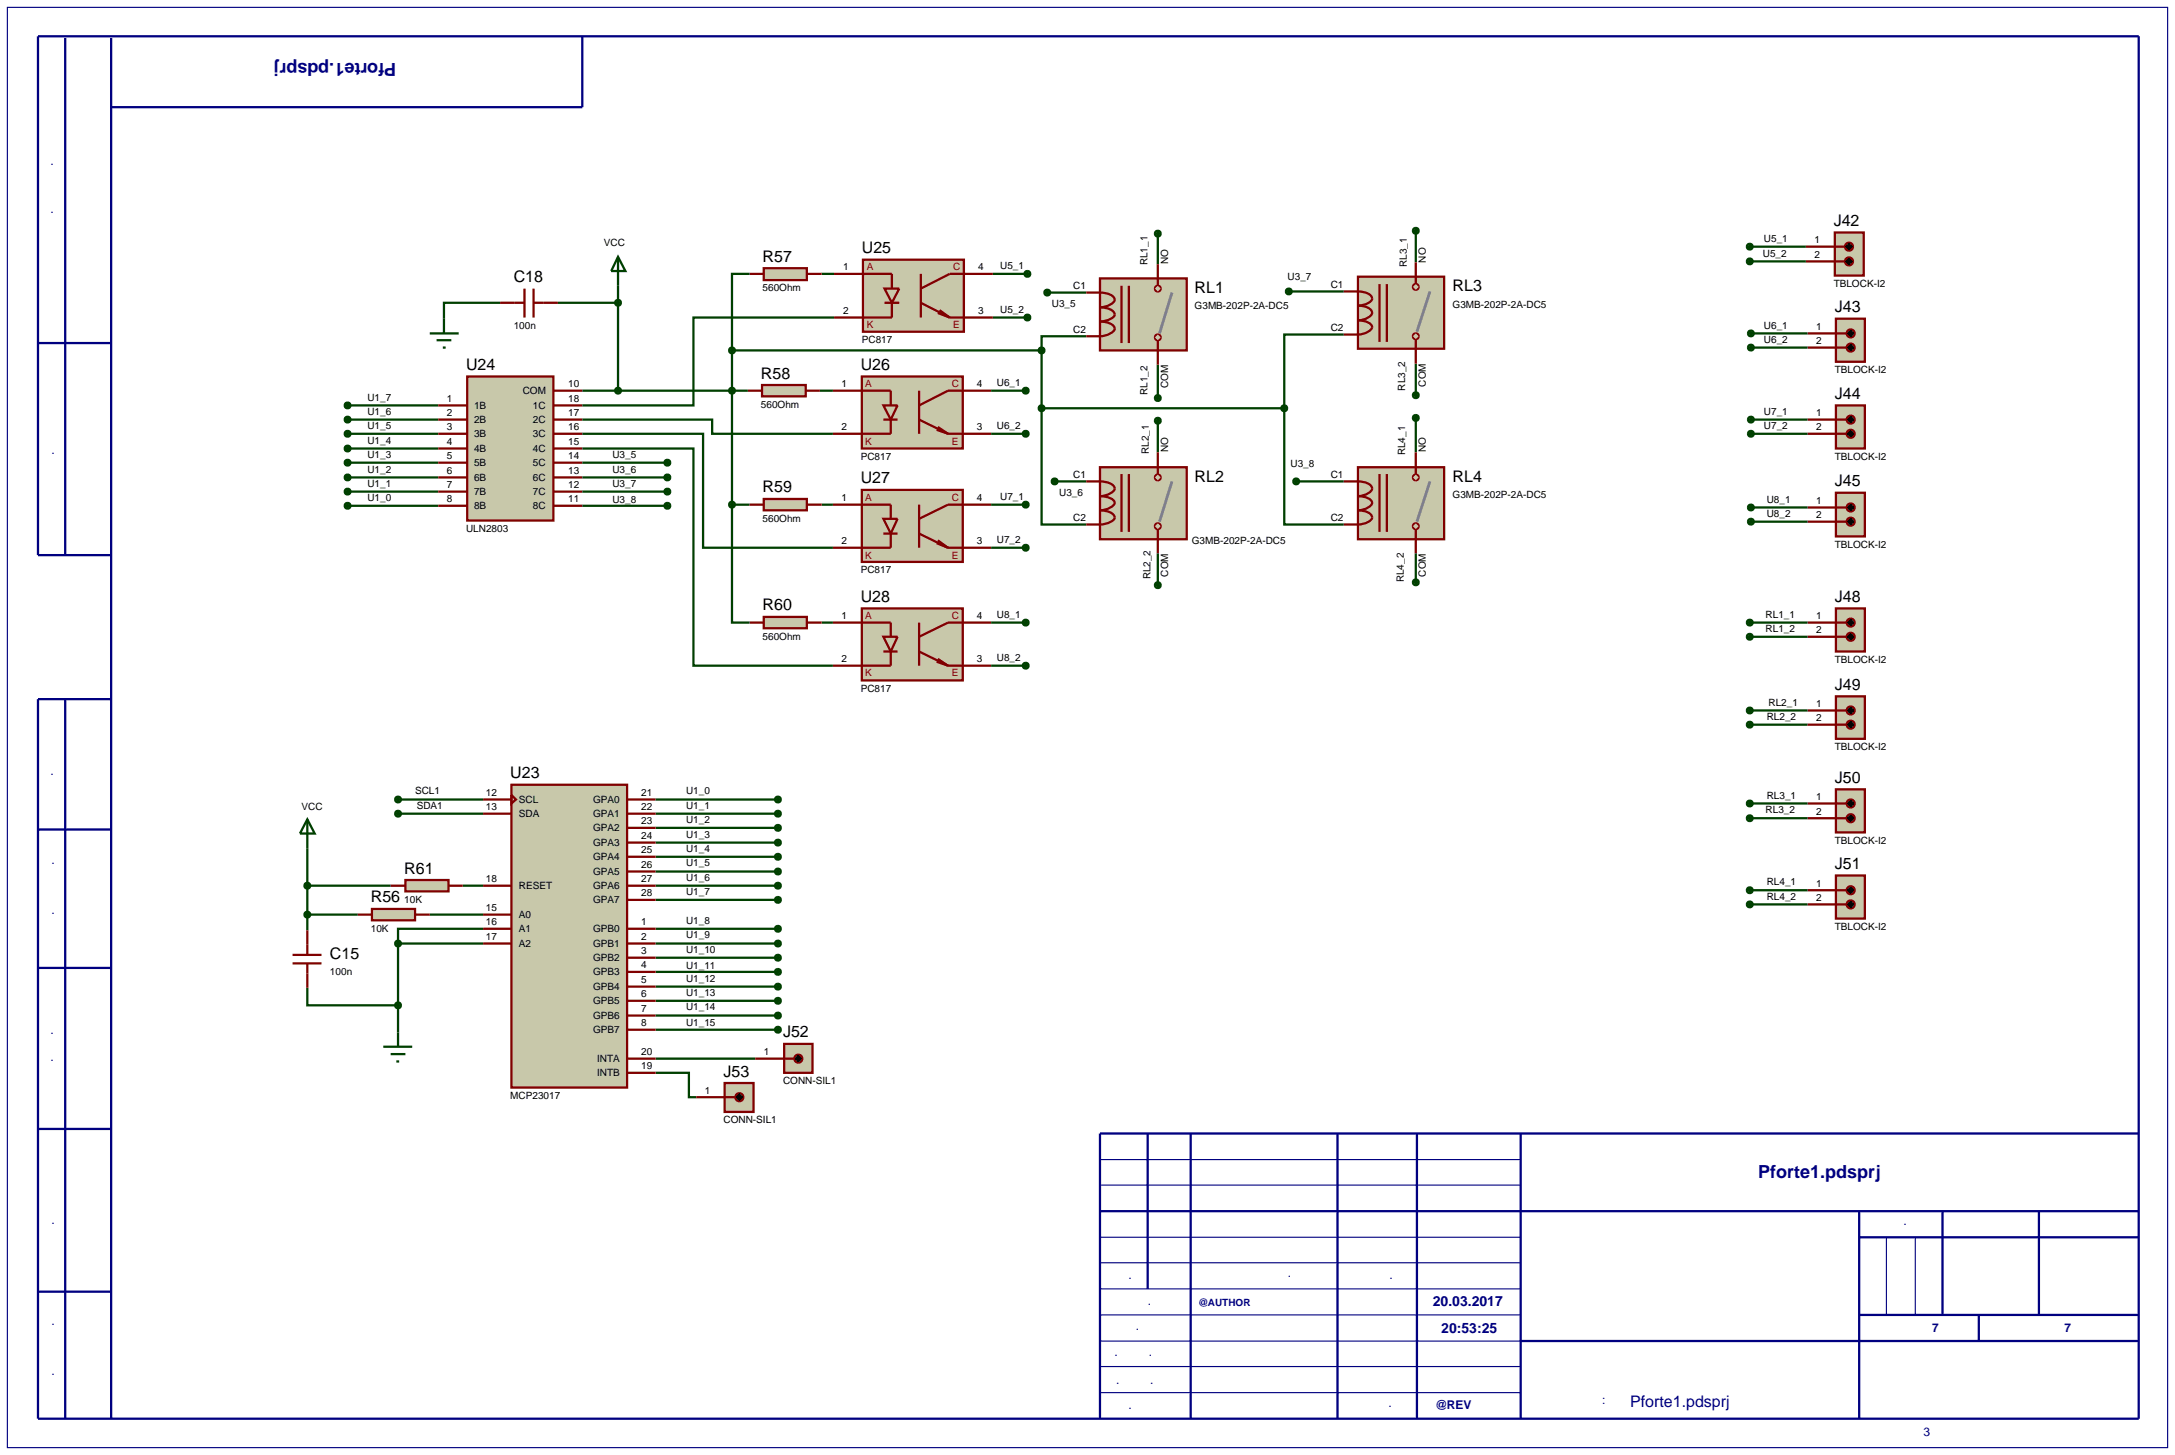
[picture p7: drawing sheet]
<svg xmlns="http://www.w3.org/2000/svg" width="384mm" height="257mm" viewBox="0 0 384 257" stroke-linecap="round" stroke-linejoin="round" font-family="sans-serif">
<defs><g id="words">
<g font-size="3.2" fill="#000080">
<text x="69.9" y="11.2" transform="rotate(-180 69.9 11.2)">Pforte1.pdsprj</text>
<text x="310.1" y="207.7">Pforte1.pdsprj</text>
</g>
<g font-size="2.8">
<text x="323.4" y="39.9">J42</text>
<text x="134.5" y="46.2">R57</text>
<text x="152" y="44.7">U25</text>
<text x="90.6" y="49.8">C18</text>
<text x="210.7" y="51.7">RL1</text>
<text x="256.2" y="51.4">RL3</text>
<text x="323.6" y="55.1">J43</text>
<text x="82.2" y="65.3">U24</text>
<text x="151.8" y="65.3">U26</text>
<text x="134.2" y="66.8">R58</text>
<text x="323.6" y="70.4">J44</text>
<text x="134.5" y="86.9">R59</text>
<text x="151.8" y="85.3">U27</text>
<text x="210.7" y="85">RL2</text>
<text x="256.2" y="85">RL4</text>
<text x="323.6" y="85.8">J45</text>
<text x="134.5" y="107.7">R60</text>
<text x="151.8" y="106.2">U28</text>
<text x="323.6" y="106.2">J48</text>
<text x="323.6" y="121.7">J49</text>
<text x="90" y="137.3">U23</text>
<text x="323.6" y="138.1">J50</text>
<text x="71.3" y="154.1">R61</text>
<text x="323.6" y="153.3">J51</text>
<text x="65.4" y="159.2">R56</text>
<text x="58.2" y="169.2">C15</text>
<text x="138.1" y="183">J52</text>
<text x="127.6" y="189.9">J53</text>
</g>
<text font-size="2.8" fill="#000080" x="287.5" y="248.1">Pforte1.pdsprj</text>
<g font-size="2.5" fill="#000080">
<text x="252.7" y="230.3">20.03.2017</text>
<text x="254.2" y="235">20:53:25</text>
</g>
<g font-size="2.1" fill="#000080">
<text x="9.3" y="42.7" transform="rotate(-90 9.3 42.7)">Перв. примен.</text>
<text x="9.5" y="86.3" transform="rotate(-90 9.5 86.3)">Справ. №</text>
<text x="9.3" y="141.9" transform="rotate(-90 9.3 141.9)">Подп. и дата</text>
<text x="9.5" y="165.2" transform="rotate(-90 9.5 165.2)">Инв. № дубл.</text>
<text x="9.3" y="192.2" transform="rotate(-90 9.3 192.2)">Взам. инв. №</text>
<text x="9.5" y="221.1" transform="rotate(-90 9.5 221.1)">Подп. и дата</text>
<text x="332.2" y="216.1">Лит.</text>
<text x="195.1" y="225.5">Изм.</text>
<text x="218.4" y="225.2">№ докум.</text>
<text x="240" y="225.5">Подп.</text>
<text x="195.3" y="230.1">Разраб.</text>
<text x="195.3" y="234.6">Пров.</text>
<text x="195.3" y="239.2">Т.контр.</text>
<text x="340.8" y="234.9">7</text>
<text x="364.1" y="234.9">7</text>
<text x="195.3" y="244">Н.контр.</text>
<text x="9.5" y="246.5" transform="rotate(-90 9.5 246.5)">Инв. № подл.</text>
<text x="195.6" y="248.4">Утв.</text>
<text x="239" y="248.1">Ревиз.</text>
<text x="253.1" y="248.4">@REV</text>
<text x="269" y="247.6">Файл проекта:</text>
<text x="329.7" y="253.2">Формат А3</text>
</g>
<g font-size="1.8">
<text x="106.5" y="43.4">VCC</text>
<text x="148.7" y="47.7">1</text>
<text x="172.5" y="47.7">4</text>
<text x="176.4" y="47.5">U5_1</text>
<text x="202.4" y="46.8" transform="rotate(-90 202.4 46.8)">RL1_1</text>
<text x="206" y="46.6" transform="rotate(-90 206 46.6)">NO</text>
<text x="248.1" y="47.1" transform="rotate(-90 248.1 47.1)">RL3_1</text>
<text x="251.5" y="46.3" transform="rotate(-90 251.5 46.3)">NO</text>
<text x="310.9" y="45.3">U5_2</text>
<text x="311.1" y="42.7">U5_1</text>
<text x="320" y="42.9">1</text>
<text x="320" y="45.5">2</text>
<text x="134.5" y="51.4">560Ohm</text>
<text x="189.3" y="51">C1</text>
<text x="227.1" y="49.3">U3_7</text>
<text x="234.7" y="50.8">C1</text>
<text x="323.4" y="50.6">TBLOCK-I2</text>
<text x="90.6" y="58">100n</text>
<text x="148.7" y="55.4">2</text>
<text x="172.5" y="55.4">3</text>
<text x="176.4" y="55.2">U5_2</text>
<text x="185.5" y="54.1">U3_5</text>
<text x="189.3" y="58.7">C2</text>
<text x="210.7" y="54.5">G3MB-202P-2A-DC5</text>
<text x="234.7" y="58.4">C2</text>
<text x="256.2" y="54.3">G3MB-202P-2A-DC5</text>
<text x="311.1" y="58">U6_1</text>
<text x="320.3" y="58.2">1</text>
<text x="152" y="60.5">PC817</text>
<text x="311.1" y="60.5">U6_2</text>
<text x="320.3" y="60.7">2</text>
<text x="323.6" y="65.8">TBLOCK-I2</text>
<text x="64.8" y="70.7">U1_7</text>
<text x="78.8" y="70.9">1</text>
<text x="92.2" y="69.5">COM</text>
<text x="100.2" y="70.9">18</text>
<text x="100.2" y="68.3">10</text>
<text x="134.2" y="71.9">560Ohm</text>
<text x="148.4" y="68.3">1</text>
<text x="172.3" y="68.3">4</text>
<text x="175.8" y="68.1">U6_1</text>
<text x="202.4" y="69.7" transform="rotate(-90 202.4 69.7)">RL1_2</text>
<text x="206" y="68.4" transform="rotate(-90 206 68.4)">COM</text>
<text x="247.8" y="68.9" transform="rotate(-90 247.8 68.9)">RL3_2</text>
<text x="251.5" y="68.2" transform="rotate(-90 251.5 68.2)">COM</text>
<text x="64.8" y="73.2">U1_6</text>
<text x="64.8" y="75.7">U1_5</text>
<text x="78.8" y="73.4">2</text>
<text x="78.8" y="75.9">3</text>
<text x="83.6" y="72.1">1B</text>
<text x="83.6" y="74.6">2B</text>
<text x="83.6" y="77.1">3B</text>
<text x="94" y="72.1">1C</text>
<text x="94" y="74.6">2C</text>
<text x="94" y="77.1">3C</text>
<text x="100.2" y="73.4">17</text>
<text x="100.2" y="75.9">16</text>
<text x="148.4" y="75.9">2</text>
<text x="172.3" y="75.9">3</text>
<text x="175.8" y="75.7">U6_2</text>
<text x="311.1" y="73.2">U7_1</text>
<text x="311.1" y="75.7">U7_2</text>
<text x="320.3" y="73.4">1</text>
<text x="320.3" y="75.9">2</text>
<text x="64.8" y="78.3">U1_4</text>
<text x="64.8" y="80.8">U1_3</text>
<text x="64.8" y="83.4">U1_2</text>
<text x="78.8" y="78.5">4</text>
<text x="78.8" y="81">5</text>
<text x="78.8" y="83.6">6</text>
<text x="83.6" y="79.7">4B</text>
<text x="83.6" y="82.2">5B</text>
<text x="94" y="79.7">4C</text>
<text x="94" y="82.2">5C</text>
<text x="100.2" y="78.5">15</text>
<text x="100.2" y="81">14</text>
<text x="100.2" y="83.6">13</text>
<text x="108" y="80.8">U3_5</text>
<text x="108" y="83.4">U3_6</text>
<text x="151.8" y="81.1">PC817</text>
<text x="202.6" y="80.1" transform="rotate(-90 202.6 80.1)">RL2_1</text>
<text x="206" y="79.8" transform="rotate(-90 206 79.8)">NO</text>
<text x="227.6" y="82.3">U3_8</text>
<text x="247.8" y="80.3" transform="rotate(-90 247.8 80.3)">RL4_1</text>
<text x="251.5" y="79.8" transform="rotate(-90 251.5 79.8)">NO</text>
<text x="323.6" y="81.1">TBLOCK-I2</text>
<text x="64.8" y="85.9">U1_1</text>
<text x="64.8" y="88.4">U1_0</text>
<text x="78.8" y="86.1">7</text>
<text x="78.8" y="88.6">8</text>
<text x="83.6" y="84.8">6B</text>
<text x="83.6" y="87.3">7B</text>
<text x="83.6" y="89.8">8B</text>
<text x="94" y="84.8">6C</text>
<text x="94" y="87.3">7C</text>
<text x="94" y="89.8">8C</text>
<text x="100.2" y="86.1">12</text>
<text x="100.2" y="88.6">11</text>
<text x="108" y="85.9">U3_7</text>
<text x="108" y="88.7">U3_8</text>
<text x="148.4" y="88.4">1</text>
<text x="172.3" y="88.4">4</text>
<text x="176.4" y="88.2">U7_1</text>
<text x="186.8" y="87.4">U3_6</text>
<text x="189.3" y="84.3">C1</text>
<text x="234.7" y="84.3">C1</text>
<text x="256.2" y="87.8">G3MB-202P-2A-DC5</text>
<text x="311.6" y="88.7">U8_1</text>
<text x="320.3" y="88.9">1</text>
<text x="82.2" y="93.8">ULN2803</text>
<text x="134.5" y="92">560Ohm</text>
<text x="148.4" y="96">2</text>
<text x="172.3" y="96">3</text>
<text x="175.8" y="95.8">U7_2</text>
<text x="189.3" y="91.9">C2</text>
<text x="210.2" y="95.9">G3MB-202P-2A-DC5</text>
<text x="234.7" y="91.9">C2</text>
<text x="311.6" y="91.2">U8_2</text>
<text x="320.3" y="91.4">2</text>
<text x="151.8" y="101.1">PC817</text>
<text x="206" y="101.7" transform="rotate(-90 206 101.7)">COM</text>
<text x="251.5" y="101.7" transform="rotate(-90 251.5 101.7)">COM</text>
<text x="323.6" y="96.6">TBLOCK-I2</text>
<text x="202.9" y="102.2" transform="rotate(-90 202.9 102.2)">RL2_2</text>
<text x="247.6" y="102.7" transform="rotate(-90 247.6 102.7)">RL4_2</text>
<text x="134.5" y="112.8">560Ohm</text>
<text x="148.4" y="109.2">1</text>
<text x="172.3" y="109.2">4</text>
<text x="175.8" y="109">U8_1</text>
<text x="311.4" y="109">RL1_1</text>
<text x="311.4" y="111.5">RL1_2</text>
<text x="320.3" y="109.2">1</text>
<text x="320.3" y="111.7">2</text>
<text x="148.4" y="116.8">2</text>
<text x="172.3" y="116.8">3</text>
<text x="175.8" y="116.6">U8_2</text>
<text x="323.6" y="116.9">TBLOCK-I2</text>
<text x="151.8" y="122">PC817</text>
<text x="311.9" y="124.5">RL2_1</text>
<text x="320.3" y="124.7">1</text>
<text x="311.6" y="127">RL2_2</text>
<text x="320.3" y="127.2">2</text>
<text x="323.6" y="132.3">TBLOCK-I2</text>
<text x="53.2" y="142.8">VCC</text>
<text x="73.2" y="140.1">SCL1</text>
<text x="73.5" y="142.7">SDA1</text>
<text x="85.7" y="142.9">13</text>
<text x="85.7" y="140.4">12</text>
<text x="91.5" y="141.6">SCL</text>
<text x="104.6" y="141.6">GPA0</text>
<text x="113.1" y="140.4">21</text>
<text x="113.1" y="142.9">22</text>
<text x="121" y="140.1">U1_0</text>
<text x="121" y="142.7">U1_1</text>
<text x="311.4" y="143.4">RL3_2</text>
<text x="311.6" y="140.9">RL3_1</text>
<text x="320.3" y="141.1">1</text>
<text x="320.3" y="143.7">2</text>
<text x="91.5" y="144.1">SDA</text>
<text x="104.6" y="144.1">GPA1</text>
<text x="104.6" y="146.6">GPA2</text>
<text x="104.6" y="149.2">GPA3</text>
<text x="113.1" y="145.4">23</text>
<text x="113.1" y="148">24</text>
<text x="121" y="145.2">U1_2</text>
<text x="121" y="147.8">U1_3</text>
<text x="323.6" y="148.8">TBLOCK-I2</text>
<text x="85.7" y="155.6">18</text>
<text x="104.6" y="151.7">GPA4</text>
<text x="104.6" y="154.3">GPA5</text>
<text x="113.1" y="150.5">25</text>
<text x="113.1" y="153.1">26</text>
<text x="113.1" y="155.6">27</text>
<text x="121" y="150.3">U1_4</text>
<text x="121" y="152.8">U1_5</text>
<text x="121" y="155.4">U1_6</text>
<text x="71.3" y="159.2">10K</text>
<text x="85.7" y="160.7">15</text>
<text x="91.5" y="161.9">A0</text>
<text x="91.5" y="156.8">RESET</text>
<text x="104.6" y="156.8">GPA6</text>
<text x="104.6" y="159.3">GPA7</text>
<text x="113.1" y="158.1">28</text>
<text x="121" y="157.9">U1_7</text>
<text x="311.6" y="156.1">RL4_1</text>
<text x="311.6" y="158.7">RL4_2</text>
<text x="320.3" y="156.4">1</text>
<text x="320.3" y="158.9">2</text>
<text x="65.4" y="164.3">10K</text>
<text x="85.7" y="163.2">16</text>
<text x="85.7" y="165.8">17</text>
<text x="91.5" y="164.4">A1</text>
<text x="91.5" y="167">A2</text>
<text x="104.6" y="164.4">GPB0</text>
<text x="104.6" y="167">GPB1</text>
<text x="113.1" y="163.2">1</text>
<text x="113.1" y="165.8">2</text>
<text x="121" y="163">U1_8</text>
<text x="121" y="165.5">U1_9</text>
<text x="323.6" y="164">TBLOCK-I2</text>
<text x="58.2" y="172">100n</text>
<text x="104.6" y="169.5">GPB2</text>
<text x="104.6" y="172">GPB3</text>
<text x="113.1" y="168.3">3</text>
<text x="113.1" y="170.8">4</text>
<text x="113.1" y="173.4">5</text>
<text x="121" y="168.1">U1_10</text>
<text x="121" y="170.9">U1_11</text>
<text x="121" y="173.2">U1_12</text>
<text x="104.6" y="174.6">GPB4</text>
<text x="104.6" y="177.1">GPB5</text>
<text x="104.6" y="179.7">GPB6</text>
<text x="113.1" y="175.9">6</text>
<text x="113.1" y="178.5">7</text>
<text x="121" y="175.7">U1_13</text>
<text x="121" y="178.2">U1_14</text>
<text x="104.6" y="182.2">GPB7</text>
<text x="113.1" y="181">8</text>
<text x="121" y="181">U1_15</text>
<text x="105.3" y="187.3">INTA</text>
<text x="105.3" y="189.8">INTB</text>
<text x="113.1" y="186.1">20</text>
<text x="113.1" y="188.6">19</text>
<text x="134.7" y="186.1">1</text>
<text x="138.1" y="191.2">CONN-SIL1</text>
<text x="90" y="193.8">MCP23017</text>
<text x="124.3" y="192.9">1</text>
<text x="127.6" y="198.1">CONN-SIL1</text>
</g>
<g font-size="1.8" fill="#800000">
<text x="152.9" y="47.7">A</text>
<text x="168.1" y="47.7">C</text>
<text x="152.9" y="57.8">K</text>
<text x="168.1" y="57.8">E</text>
<text x="152.6" y="68.2">A</text>
<text x="167.9" y="68.2">C</text>
<text x="152.6" y="78.4">K</text>
<text x="167.9" y="78.4">E</text>
<text x="152.6" y="88.3">A</text>
<text x="167.9" y="88.3">C</text>
<text x="152.6" y="98.5">K</text>
<text x="167.9" y="98.5">E</text>
<text x="152.6" y="109.1">A</text>
<text x="167.9" y="109.1">C</text>
<text x="152.6" y="119.3">K</text>
<text x="167.9" y="119.3">E</text>
</g>
<text font-size="1.8" fill="#000080" x="211.3" y="230.4">@AUTHOR</text>
</g></defs>
<path d="M1.3 1.3h381v254h-381zM194 218.2h74.2M194 209h74.2M194 204.5h74.2M332.7 218.2v13.7M337.8 218.2v13.7M194 222.7h74.2M194 231.9h74.2M194 236.5h74.2M194 227.3h74.2M194 241h74.2M194 245.6h74.2" fill="none" stroke="#000080" stroke-width=".2"/>
<g fill="none" stroke="#000080" stroke-width=".4">
<path d="M11.5 6.7v91.2M19.6 6.7v243.5M102.7 6.4v12.5h-83.1M6.7 60.5h12.9M19.6 97.9h-12.9v-91.5h370.5v243.8h-370.5v-126.9h12.9M11.5 123.3v126.9M6.7 146.3h12.9M6.7 170.7h12.9M6.7 199.1h12.9M202.4 199.9v27.4M210 199.9v50.3M235.9 199.9v50.3"/>
<path d="M249.9 199.9v50.3M268.2 199.9v50.3M377.2 199.9h-183.2v50.3M194 213.6h183.2M327.9 213.6v36.6M327.9 218.2h49.3M342.6 213.6v18.3M359.6 213.6v18.3M6.7 227.8h12.9M268.2 236.5h109M327.9 231.9h49.3M349 231.9v4.6"/>
</g>
<g fill="none" stroke="#004000" stroke-width=".4">
<path d="M88.2 53.4h-9.9v2.8M98.4 53.4h10.6M109 50.4v18.5M132.2 48.3h-3.1v13.5M144.9 48.3h2.2M147.1 56h-24.8v15.5h-19.6M175.1 48.3h6.1M175.1 56h6.1M184.7 51.6h6.9M191.6 59.3h-7.9v2.5M204.2 41.2v5.4M227.3 51.4h9.7"/>
<path d="M237 59h-10.5v13M249.7 40.7v5.6M308.6 43.5h9.9M308.6 46.1h9.9M308.8 58.8h10M61.3 71.5h16M61.3 74h16M61.3 76.5h16M61.3 79.1h16M102.7 74h22.9v2.5h21.3M102.7 76.5h21.3v20.1h22.9M102.7 79.1h19.6v38.3h24.6"/>
<path d="M102.7 68.9h29.2M129.1 61.8v27.2M129.1 61.8h54.6M144.6 68.9h2.3M174.8 76.5h6.1M174.8 68.9h6.1M183.7 72v20.5h7.9M183.7 61.8v10.2M183.7 72h42.8M204.2 64.3v5.9M204.2 74.2v5.6M226.5 72v20.5h10.5"/>
<path d="M249.7 64.1v5.6M249.7 73.7v6.1M308.8 74h10M308.8 76.5h10M308.8 61.3h10M61.3 81.6h16M61.3 84.2h16M61.3 86.7h16M61.3 89.2h16M102.7 81.6h15M102.7 84.2h15M102.7 86.7h15"/>
<path d="M102.7 89.2h15M129.1 89v20.8h3.1M129.1 89h3.1M144.9 89h2M174.8 89h6.1M174.8 96.6h6.1M186 84.9h5.6M204.2 97.6v5.6M228.6 84.9h8.4M249.7 97.6v5.1M308.8 89.5h10M308.8 92h10"/>
<path d="M144.9 109.8h2M174.8 109.8h6.1M174.8 117.4h6.1M308.6 109.8h10.2M308.6 112.3h10.2M308.6 125.3h10.2M308.6 127.8h10.2M54.2 156.2h14.7M54.2 149.6v14.5M70.2 141h15M70.2 143.5h15M81.6 156.2h3.6"/>
<path d="M115.6 141h21.6M115.6 143.5h21.6M115.6 146h21.6M115.6 148.6h21.6M115.6 151.1h21.6M115.6 153.7h21.6M115.6 156.2h21.6M115.6 158.7h21.6M308.6 141.7h10.2M308.6 144.3h10.2M308.6 157h10.2M308.6 159.5h10.2"/>
<path d="M54.2 174.2v3.1h16M54.2 161.3h8.9M70.2 166.4h15M70.2 166.4v15.7M75.8 161.3h9.4M85.2 163.8h-15v2.6M115.6 166.4h21.6M115.6 163.8h21.6M115.6 168.9h21.6M115.6 171.4h21.6M115.6 174h21.6M115.6 176.5h21.6"/>
<path d="M115.6 179.1h21.6M115.6 189.2h5.9v4.3h1.3M115.6 181.6h21.6M115.6 186.7h17.6"/>
</g>
<path d="M90.2 138.4h20.4v53.4h-20.4z" fill="#c8c8aa" stroke="#800000" stroke-width=".4"/>
<g fill="none" stroke="#800000" stroke-width=".4">
<path d="M85.2 141h5M85.2 143.5h5M85.2 156.2h5M90.2 140.2l.8 .8-.8 .7zM110.6 141h5M110.6 143.5h5M110.6 146h5M110.6 148.6h5M110.6 151.1h5M110.6 153.7h5M110.6 156.2h5M110.6 158.7h5"/>
<path d="M85.2 163.8h5M85.2 166.4h5M85.2 161.3h5M110.6 163.8h5M110.6 166.4h5M110.6 168.9h5M110.6 171.4h5M110.6 174h5M110.6 176.5h5M110.6 179.1h5M110.6 181.6h5M110.6 186.7h5"/>
<path d="M110.6 189.2h5"/>
</g>
<path d="M69.8 140.7l.4-.2-.5 .5zM70.2 140.5l.3 .1 .2 .4zM70.7 141l-.2 .4-.3 .1zM69.7 141l.5 .5-.4-.2z" fill="#004000" stroke="#004000" stroke-width=".4"/>
<path d="M69.7 141l.5-.5 .5 .5-.5 .5z" fill="#004000"/>
<path d="M69.9 143.1l.3-.1-.5 .5zM70.2 143l.3 .1 .2 .4zM70.2 144l.5-.5-.2 .4zM69.7 143.5l.5 .5-.4-.2z" fill="#004000" stroke="#004000" stroke-width=".4"/>
<path d="M70.2 143l.5 .5-.5 .5-.5-.5z" fill="#004000"/>
<path d="M67.6 184.6h5.1M68.9 185.9h2.6M69.9 187.2h.5M70.2 182.1v2.5" fill="none" stroke="#004000" stroke-width=".4"/>
<path d="M69.8 166.1l.4-.2-.5 .5zM70.2 165.9l.3 .1 .2 .4zM70.7 166.4l-.2 .4-.3 .1zM69.7 166.4l.5 .5-.3-.1z" fill="#004000" stroke="#004000" stroke-width=".4"/>
<path d="M69.7 166.4l.5-.5 .5 .5-.5 .5z" fill="#004000"/>
<path d="M65.6 160.3h7.6v2h-7.6z" fill="#c8c8aa" stroke="#800000" stroke-width=".4"/>
<path d="M63.1 161.3h2.5M73.2 161.3h2.6" fill="none" stroke="#800000" stroke-width=".4"/>
<path d="M54.2 144.5l1.3 2.5h-2.6zM54.2 144.5v5.1" fill="none" stroke="#004000" stroke-width=".4"/>
<path d="M136.9 140.6l.3-.1-.5 .5zM137.2 140.5l.3 .1 .2 .4zM137.2 141.5l.5-.5-.2 .4zM136.7 141l.5 .5-.4-.2z" fill="#004000" stroke="#004000" stroke-width=".4"/>
<path d="M136.7 141l.5-.5 .5 .5-.5 .5z" fill="#004000"/>
<path d="M136.9 143.1l.3-.1-.5 .5zM137.2 143l.4 .2 .1 .3zM137.2 144l.5-.5-.2 .4zM136.7 143.5l.5 .5-.3-.1z" fill="#004000" stroke="#004000" stroke-width=".4"/>
<path d="M137.2 143l.5 .5-.5 .5-.5-.5z" fill="#004000"/>
<path d="M136.9 145.6l.3-.1-.5 .5zM137.2 145.5l.3 .1 .2 .4zM137.2 146.5l.5-.5-.2 .4zM136.7 146l.5 .5-.4-.2z" fill="#004000" stroke="#004000" stroke-width=".4"/>
<path d="M136.7 146l.5-.5 .5 .5-.5 .5z" fill="#004000"/>
<path d="M136.9 148.2l.3-.1-.5 .5zM137.2 148.1l.3 .1 .2 .4zM137.7 148.6l-.1 .3-.4 .2zM136.7 148.6l.5 .5-.4-.2z" fill="#004000" stroke="#004000" stroke-width=".4"/>
<path d="M136.7 148.6l.5-.5 .5 .5-.5 .5z" fill="#004000"/>
<path d="M136.8 150.8l.4-.2-.5 .5zM137.2 150.6l.4 .2 .1 .3zM137.2 151.6l.5-.5-.2 .4zM136.7 151.1l.5 .5-.4-.2z" fill="#004000" stroke="#004000" stroke-width=".4"/>
<path d="M136.7 151.1l.5-.5 .5 .5-.5 .5z" fill="#004000"/>
<path d="M136.9 153.3l.3-.1-.5 .5zM137.2 153.2l.3 .1 .2 .4zM137.2 154.2l.5-.5-.2 .4zM136.7 153.7l.5 .5-.4-.2z" fill="#004000" stroke="#004000" stroke-width=".4"/>
<path d="M136.7 153.7l.5-.5 .5 .5-.5 .5z" fill="#004000"/>
<path d="M136.9 155.8l.3-.1-.5 .5zM137.2 155.7l.3 .1 .2 .4zM137.2 156.7l.5-.5-.2 .4zM136.7 156.2l.5 .5-.4-.2z" fill="#004000" stroke="#004000" stroke-width=".4"/>
<path d="M137.2 155.7l.5 .5-.5 .5-.5-.5z" fill="#004000"/>
<path d="M136.8 158.4l.4-.2-.5 .5zM137.2 158.2l.3 .1 .2 .4zM137.7 158.7l-.2 .4-.3 .1zM136.7 158.7l.5 .5-.4-.2z" fill="#004000" stroke="#004000" stroke-width=".4"/>
<path d="M136.7 158.7l.5-.5 .5 .5-.5 .5z" fill="#004000"/>
<path d="M136.8 163.5l.4-.2-.5 .5zM137.2 163.3l.4 .2 .1 .3zM137.2 164.3l.5-.5-.2 .4zM136.7 163.8l.5 .5-.4-.2z" fill="#004000" stroke="#004000" stroke-width=".4"/>
<path d="M136.7 163.8l.5-.5 .5 .5-.5 .5z" fill="#004000"/>
<path d="M136.9 166l.3-.1-.5 .5zM137.2 165.9l.3 .1 .2 .4zM137.2 166.9l.5-.5-.2 .4zM136.7 166.4l.5 .5-.3-.1z" fill="#004000" stroke="#004000" stroke-width=".4"/>
<path d="M136.7 166.4l.5-.5 .5 .5-.5 .5z" fill="#004000"/>
<path d="M136.9 168.5l.3-.1-.5 .5zM137.2 168.4l.3 .1 .2 .4zM137.2 169.4l.5-.5-.2 .4zM136.7 168.9l.5 .5-.3-.1z" fill="#004000" stroke="#004000" stroke-width=".4"/>
<path d="M137.2 168.4l.5 .5-.5 .5-.5-.5z" fill="#004000"/>
<path d="M136.9 171l.3-.1-.5 .5zM137.2 170.9l.3 .1 .2 .4zM137.7 171.4l-.2 .4-.3 .1zM136.7 171.4l.5 .5-.4-.2z" fill="#004000" stroke="#004000" stroke-width=".4"/>
<path d="M137.2 170.9l.5 .5-.5 .5-.5-.5z" fill="#004000"/>
<path d="M136.9 173.6l.3-.1-.5 .5zM137.2 173.5l.3 .1 .2 .4zM137.7 174l-.2 .4-.3 .1zM136.7 174l.5 .5-.4-.2z" fill="#004000" stroke="#004000" stroke-width=".4"/>
<path d="M137.2 173.5l.5 .5-.5 .5-.5-.5z" fill="#004000"/>
<path d="M136.8 176.2l.4-.2-.5 .5zM137.2 176l.4 .2 .1 .3zM137.2 177l.5-.5-.2 .4zM136.7 176.5l.5 .5-.3-.1z" fill="#004000" stroke="#004000" stroke-width=".4"/>
<path d="M137.2 176l.5 .5-.5 .5-.5-.5z" fill="#004000"/>
<path d="M136.9 178.7l.3-.1-.5 .5zM137.2 178.6l.3 .1 .2 .4zM137.2 179.6l.5-.5-.2 .4zM136.7 179.1l.5 .5-.3-.1z" fill="#004000" stroke="#004000" stroke-width=".4"/>
<path d="M137.2 178.6l.5 .5-.5 .5-.5-.5z" fill="#004000"/>
<path d="M136.9 181.2l.3-.1-.5 .5zM137.2 181.1l.3 .1 .2 .4zM137.2 182.1l.5-.5-.2 .4zM136.7 181.6l.5 .5-.3-.1z" fill="#004000" stroke="#004000" stroke-width=".4"/>
<path d="M137.2 181.1l.5 .5-.5 .5-.5-.5z" fill="#004000"/>
<path d="M82.4 66.4h15.2v25.4h-15.2z" fill="#c8c8aa" stroke="#800000" stroke-width=".4"/>
<g fill="none" stroke="#800000" stroke-width=".4">
<path d="M77.3 71.5h5.1M77.3 74h5.1M77.3 76.5h5.1M77.3 79.1h5.1M97.6 71.5h5.1M97.6 74h5.1M97.6 76.5h5.1M97.6 79.1h5.1M97.6 68.9h5.1M77.3 81.6h5.1M77.3 84.2h5.1M77.3 86.7h5.1"/>
<path d="M77.3 89.2h5.1M97.6 81.6h5.1M97.6 84.2h5.1M97.6 86.7h5.1M97.6 89.2h5.1"/>
</g>
<path d="M60.9 71.2l.4-.2-.5 .5zM61.3 71l.4 .2 .1 .3zM61.8 71.5l-.2 .4-.3 .1zM60.8 71.5l.5 .5-.3-.1z" fill="#004000" stroke="#004000" stroke-width=".4"/>
<path d="M60.8 71.5l.5-.5 .5 .5-.5 .5z" fill="#004000"/>
<path d="M60.9 73.7l.4-.2-.5 .5zM61.3 73.5l.4 .2 .1 .3zM61.8 74l-.1 .3-.4 .2zM60.8 74l.5 .5-.3-.1z" fill="#004000" stroke="#004000" stroke-width=".4"/>
<path d="M60.8 74l.5-.5 .5 .5-.5 .5z" fill="#004000"/>
<path d="M60.9 76.2l.4-.2-.5 .5zM61.3 76l.3 .1 .2 .4zM61.8 76.5l-.1 .3-.4 .2zM60.8 76.5l.5 .5-.3-.1z" fill="#004000" stroke="#004000" stroke-width=".4"/>
<path d="M60.8 76.5l.5-.5 .5 .5-.5 .5z" fill="#004000"/>
<path d="M60.9 78.8l.4-.2-.5 .5zM61.3 78.6l.4 .2 .1 .3zM61.8 79.1l-.1 .3-.4 .2zM60.8 79.1l.5 .5-.3-.1z" fill="#004000" stroke="#004000" stroke-width=".4"/>
<path d="M60.8 79.1l.5-.5 .5 .5-.5 .5z" fill="#004000"/>
<path d="M60.9 81.3l.4-.2-.5 .5zM61.3 81.1l.3 .1 .2 .4zM61.8 81.6l-.2 .4-.3 .1zM60.8 81.6l.5 .5-.3-.1z" fill="#004000" stroke="#004000" stroke-width=".4"/>
<path d="M60.8 81.6l.5-.5 .5 .5-.5 .5z" fill="#004000"/>
<path d="M60.9 83.9l.4-.2-.5 .5zM61.3 83.7l.4 .2 .1 .3zM61.8 84.2l-.1 .3-.4 .2zM60.8 84.2l.5 .5-.3-.1z" fill="#004000" stroke="#004000" stroke-width=".4"/>
<path d="M60.8 84.2l.5-.5 .5 .5-.5 .5z" fill="#004000"/>
<path d="M60.9 86.4l.4-.2-.5 .5zM61.3 86.2l.4 .2 .1 .3zM61.8 86.7l-.2 .4-.3 .1zM60.8 86.7l.5 .5-.3-.1z" fill="#004000" stroke="#004000" stroke-width=".4"/>
<path d="M60.8 86.7l.5-.5 .5 .5-.5 .5z" fill="#004000"/>
<path d="M60.9 88.9l.4-.2-.5 .5zM61.3 88.7l.3 .1 .2 .4zM61.8 89.2l-.1 .3-.4 .2zM60.8 89.2l.5 .5-.3-.1z" fill="#004000" stroke="#004000" stroke-width=".4"/>
<path d="M60.8 89.2l.5-.5 .5 .5-.5 .5z" fill="#004000"/>
<path d="M109 45.3l1.3 2.5h-2.5zM109 45.3v5.1" fill="none" stroke="#004000" stroke-width=".4"/>
<path d="M117.3 81.3l.4-.2-.5 .5zM117.7 81.1l.3 .1 .2 .4zM118.2 81.6l-.2 .4-.3 .1zM117.2 81.6l.5 .5-.3-.1z" fill="#004000" stroke="#004000" stroke-width=".4"/>
<path d="M117.2 81.6l.5-.5 .5 .5-.5 .5z" fill="#004000"/>
<path d="M117.3 83.9l.4-.2-.5 .5zM117.7 83.7l.3 .1 .2 .4zM118.2 84.2l-.1 .3-.4 .2zM117.2 84.2l.5 .5-.3-.1z" fill="#004000" stroke="#004000" stroke-width=".4"/>
<path d="M117.2 84.2l.5-.5 .5 .5-.5 .5z" fill="#004000"/>
<path d="M117.3 86.4l.4-.2-.5 .5zM117.7 86.2l.4 .2 .1 .3zM118.2 86.7l-.2 .4-.3 .1zM117.2 86.7l.5 .5-.3-.1z" fill="#004000" stroke="#004000" stroke-width=".4"/>
<path d="M117.2 86.7l.5-.5 .5 .5-.5 .5z" fill="#004000"/>
<path d="M117.3 88.9l.4-.2-.5 .5zM117.7 88.7l.3 .1 .2 .4zM118.2 89.2l-.1 .3-.4 .2zM117.2 89.2l.5 .5-.3-.1z" fill="#004000" stroke="#004000" stroke-width=".4"/>
<path d="M117.2 89.2l.5-.5 .5 .5-.5 .5z" fill="#004000"/>
<g fill="#c8c8aa" stroke="#800000" stroke-width=".4">
<path d="M152.2 45.8h17.8v12.7h-17.8z"/>
<path d="M156 50.9h2.6l-1.3 2.5z"/>
</g>
<path d="M147.1 48.3h10.2v2.6M156 53.4h2.6M157.3 53.4v2.6h-10.2M162.4 48.3v7.7M162.4 53.4l5.1 2.6M165.4 55.2l2.1 .8M165.7 54.7l1.8 1.3M167.5 56h7.6M175.1 48.3h-7.6l-5.1 2.6" fill="none" stroke="#800000" stroke-width=".4"/>
<g fill="#c8c8aa" stroke="#800000" stroke-width=".4">
<path d="M152 66.4h17.8v12.7h-17.8z"/>
<path d="M155.8 71.5h2.5l-1.2 2.5z"/>
</g>
<path d="M146.9 68.9h10.2v2.6M155.8 74h2.5M157.1 74v2.5h-10.2M162.1 68.9v7.6M162.1 74l5.1 2.5M165.2 75.8l2 .7M165.4 75.3l1.8 1.2M167.2 76.5h7.6M174.8 68.9h-7.6l-5.1 2.6" fill="none" stroke="#800000" stroke-width=".4"/>
<g fill="#c8c8aa" stroke="#800000" stroke-width=".4">
<path d="M152 86.4h17.8v12.7h-17.8z"/>
<path d="M155.8 91.5h2.5l-1.2 2.6z"/>
</g>
<path d="M146.9 89h10.2v2.5M155.8 94.1h2.5M157.1 94.1v2.5h-10.2M162.1 89v7.6M162.1 94.1l5.1 2.5M165.2 95.8l2 .8M165.4 95.3l1.8 1.3M167.2 96.6h7.6M174.8 89h-7.6l-5.1 2.5" fill="none" stroke="#800000" stroke-width=".4"/>
<g fill="#c8c8aa" stroke="#800000" stroke-width=".4">
<path d="M152 107.3h17.8v12.7h-17.8z"/>
<path d="M155.8 112.3h2.5l-1.2 2.6z"/>
</g>
<path d="M146.9 109.8h10.2v2.5M155.8 114.9h2.5M157.1 114.9v2.5h-10.2M162.1 109.8v7.6M162.1 114.9l5.1 2.5M165.2 116.7l2 .7M165.4 116.2l1.8 1.2M167.2 117.4h7.6M174.8 109.8h-7.6l-5.1 2.5" fill="none" stroke="#800000" stroke-width=".4"/>
<path d="M194 49.1h15.3v12.7h-15.3z" fill="#c8c8aa" stroke="#800000" stroke-width=".4"/>
<path d="M206.7 51.6l-2.2 7.2" fill="none" stroke="#808080" stroke-width=".5"/>
<g fill="#c8c8aa" stroke="#800000" stroke-width=".4">
<path d="M203.8 59.2l.4-.2-.5 .5zM204.2 59l.4 .2 .1 .3zM204.7 59.5l-.1 .3-.4 .2zM203.7 59.5l.5 .5-.4-.2z"/>
<path d="M203.8 50.6l.4-.2-.5 .5zM204.2 50.4l.4 .2 .1 .3zM204.7 50.9l-.1 .3-.4 .2zM203.7 50.9l.5 .5-.3-.1z"/>
</g>
<g fill="#c8c8aa">
<path d="M203.7 59.5l.5-.5 .5 .5-.5 .5z"/>
<path d="M203.7 50.9l.5-.5 .5 .5-.5 .5z"/>
</g>
<path d="M191.6 51.6a8.5 8.5 0 0 1 4.2 .4 .91 .91 0 0 1 .7 1.2 3.3 3.3 0 0 1-2.5 1 3.2 3.2 0 0 1 2.5 .9l.1 .4a2.77 2.77 0 0 1-2.6 1.2 3.2 3.2 0 0 1 2.5 .9 .9 .9 0 0 1-.7 1.2 6.8 6.8 0 0 1-4.2 .5M197.8 50.4v10.1M199.1 50.4v10.1M204.2 46.6v3.8M204.2 60v4.3" fill="none" stroke="#800000" stroke-width=".4"/>
<path d="M194 82.4h15.3v12.7h-15.3z" fill="#c8c8aa" stroke="#800000" stroke-width=".4"/>
<path d="M206.7 84.9l-2.2 7.1" fill="none" stroke="#808080" stroke-width=".5"/>
<g fill="#c8c8aa" stroke="#800000" stroke-width=".4">
<path d="M203.8 92.5l.4-.2-.5 .5zM204.2 92.3l.4 .2 .1 .3zM204.7 92.8l-.1 .3-.4 .2zM203.7 92.8l.5 .5-.3-.1z"/>
<path d="M203.8 83.9l.4-.2-.5 .5zM204.2 83.7l.4 .2 .1 .3zM204.7 84.2l-.1 .3-.4 .2zM203.7 84.2l.5 .5-.3-.1z"/>
</g>
<g fill="#c8c8aa">
<path d="M203.7 92.8l.5-.5 .5 .5-.5 .5z"/>
<path d="M203.7 84.2l.5-.5 .5 .5-.5 .5z"/>
</g>
<path d="M204.2 79.8v3.8M191.6 84.9a8.5 8.5 0 0 1 4.2 .3 .91 .91 0 0 1 .7 1.3 3.3 3.3 0 0 1-2.5 1 3.4 3.4 0 0 1 2.5 .9l.1 .3a2.79 2.79 0 0 1-2.6 1.3 3.2 3.2 0 0 1 2.5 .9l.1 .4a2.77 2.77 0 0 1-2.6 1.2h-2.4M197.8 83.6v10.2M199.1 83.6v10.2M204.2 93.3v4.3" fill="none" stroke="#800000" stroke-width=".4"/>
<path d="M239.5 48.8h15.2v12.7h-15.2z" fill="#c8c8aa" stroke="#800000" stroke-width=".4"/>
<path d="M252.2 51.4l-2.3 7.1" fill="none" stroke="#808080" stroke-width=".5"/>
<g fill="#c8c8aa" stroke="#800000" stroke-width=".4">
<path d="M249.4 58.9l.3-.1-.5 .5zM249.7 58.8l.3 .1 .2 .4zM250.2 59.3l-.1 .3-.4 .2zM249.2 59.3l.5 .5-.4-.2z"/>
<path d="M249.3 50.3l.4-.2-.5 .5zM249.7 50.1l.3 .1 .2 .4zM249.7 51.1l.5-.5-.1 .3zM249.2 50.6l.5 .5-.4-.2z"/>
</g>
<g fill="#c8c8aa">
<path d="M249.2 59.3l.5-.5 .5 .5-.5 .5z"/>
<path d="M249.2 50.6l.5-.5 .5 .5-.5 .5z"/>
</g>
<path d="M237 51.4a8.2 8.2 0 0 1 4.2 .4 .88 .88 0 0 1 .8 .8 .88 .88 0 0 1-.8 .9l-1.1 .3-.6 .1a2.98 2.98 0 0 1 2.4 .9 .91 .91 0 0 1-.7 1.2l-1.1 .4-.6 .1a3.2 3.2 0 0 1 2.4 .9 .88 .88 0 0 1-.7 1.1 6.6 6.6 0 0 1-4.2 .5M243.3 50.1v10.2M244.6 50.1v10.2M249.7 46.3v3.8M249.7 59.8v4.3" fill="none" stroke="#800000" stroke-width=".4"/>
<path d="M239.5 82.4h15.2v12.7h-15.2z" fill="#c8c8aa" stroke="#800000" stroke-width=".4"/>
<path d="M252.2 84.9l-2.3 7.1" fill="none" stroke="#808080" stroke-width=".5"/>
<g fill="#c8c8aa" stroke="#800000" stroke-width=".4">
<path d="M249.3 92.5l.4-.2-.5 .5zM249.7 92.3l.4 .2 .1 .3zM249.7 93.3l.5-.5-.1 .3zM249.2 92.8l.5 .5-.4-.2z"/>
<path d="M249.3 83.9l.4-.2-.5 .5zM249.7 83.7l.4 .2 .1 .3zM249.7 84.7l.5-.5-.1 .3zM249.2 84.2l.5 .5-.4-.2z"/>
</g>
<g fill="#c8c8aa">
<path d="M249.2 92.8l.5-.5 .5 .5-.5 .5z"/>
<path d="M249.7 83.7l.5 .5-.5 .5-.5-.5z"/>
</g>
<path d="M249.7 79.8v3.8M237 84.9a8.2 8.2 0 0 1 4.2 .3 .9 .9 0 0 1 .8 .9 .9 .9 0 0 1-.8 .9l-1.1 .4-.6 .1a3.2 3.2 0 0 1 2.4 .9 .88 .88 0 0 1-.7 1.1l-1.1 .4-.6 .1a2.98 2.98 0 0 1 2.4 .9 .85 .85 0 0 1-.7 1.2 7.3 7.3 0 0 1-4.2 .4M243.3 83.6v10.2M244.6 83.6v10.2M249.7 93.3v4.3" fill="none" stroke="#800000" stroke-width=".4"/>
<path d="M180.8 48l.4-.2-.5 .5zM181.2 47.8l.4 .2 .1 .3zM181.7 48.3l-.1 .3-.4 .2zM180.7 48.3l.5 .5-.3-.1z" fill="#004000" stroke="#004000" stroke-width=".4"/>
<path d="M180.7 48.3l.5-.5 .5 .5-.5 .5z" fill="#004000"/>
<path d="M180.8 55.7l.4-.2-.5 .5zM181.2 55.5l.4 .2 .1 .3zM181.7 56l-.1 .3-.4 .2zM180.7 56l.5 .5-.3-.1z" fill="#004000" stroke="#004000" stroke-width=".4"/>
<path d="M180.7 56l.5-.5 .5 .5-.5 .5z" fill="#004000"/>
<path d="M180.5 68.6l.4-.2-.5 .5zM180.9 68.4l.3 .1 .2 .4zM180.9 69.4l.5-.5-.2 .4zM180.4 68.9l.5 .5-.4-.2z" fill="#004000" stroke="#004000" stroke-width=".4"/>
<path d="M180.4 68.9l.5-.5 .5 .5-.5 .5z" fill="#004000"/>
<path d="M180.6 76.1l.3-.1-.5 .5zM180.9 76l.3 .1 .2 .4zM180.9 77l.5-.5-.2 .4zM180.4 76.5l.5 .5-.4-.2z" fill="#004000" stroke="#004000" stroke-width=".4"/>
<path d="M180.9 76l.5 .5-.5 .5-.5-.5z" fill="#004000"/>
<path d="M180.5 88.7l.4-.2-.5 .5zM180.9 88.5l.3 .1 .2 .4zM180.9 89.5l.5-.5-.1 .3zM180.4 89l.5 .5-.4-.2z" fill="#004000" stroke="#004000" stroke-width=".4"/>
<path d="M180.4 89l.5-.5 .5 .5-.5 .5z" fill="#004000"/>
<path d="M180.6 96.2l.3-.1-.5 .5zM180.9 96.1l.4 .2 .1 .3zM180.9 97.1l.5-.5-.2 .4zM180.4 96.6l.5 .5-.4-.2z" fill="#004000" stroke="#004000" stroke-width=".4"/>
<path d="M180.9 96.1l.5 .5-.5 .5-.5-.5z" fill="#004000"/>
<path d="M180.5 109.5l.4-.2-.5 .5zM180.9 109.3l.3 .1 .2 .4zM180.9 110.3l.5-.5-.2 .4zM180.4 109.8l.5 .5-.4-.2z" fill="#004000" stroke="#004000" stroke-width=".4"/>
<path d="M180.4 109.8l.5-.5 .5 .5-.5 .5z" fill="#004000"/>
<path d="M180.5 117.1l.4-.2-.5 .5zM180.9 116.9l.3 .1 .2 .4zM180.9 117.9l.5-.5-.1 .3zM180.4 117.4l.5 .5-.4-.2z" fill="#004000" stroke="#004000" stroke-width=".4"/>
<path d="M180.4 117.4l.5-.5 .5 .5-.5 .5z" fill="#004000"/>
<path d="M134.7 47.3h7.6v2.1h-7.6z" fill="#c8c8aa" stroke="#800000" stroke-width=".4"/>
<path d="M132.2 48.3h2.5M142.3 48.3h2.6" fill="none" stroke="#800000" stroke-width=".4"/>
<path d="M134.4 67.9h7.7v2h-7.7z" fill="#c8c8aa" stroke="#800000" stroke-width=".4"/>
<path d="M131.9 68.9h2.5M142.1 68.9h2.5" fill="none" stroke="#800000" stroke-width=".4"/>
<path d="M134.7 88h7.6v2h-7.6z" fill="#c8c8aa" stroke="#800000" stroke-width=".4"/>
<path d="M132.2 89h2.5M142.3 89h2.6" fill="none" stroke="#800000" stroke-width=".4"/>
<path d="M134.7 108.8h7.6v2h-7.6z" fill="#c8c8aa" stroke="#800000" stroke-width=".4"/>
<path d="M132.2 109.8h2.5M142.3 109.8h2.6" fill="none" stroke="#800000" stroke-width=".4"/>
<path d="M128.7 68.6l.4-.2-.5 .5zM129.1 68.4l.4 .2 .1 .3zM129.6 68.9l-.2 .4-.3 .1zM128.6 68.9l.5 .5-.3-.1z" fill="#004000" stroke="#004000" stroke-width=".4"/>
<path d="M128.6 68.9l.5-.5 .5 .5-.5 .5z" fill="#004000"/>
<path d="M128.7 88.7l.4-.2-.5 .5zM129.1 88.5l.3 .1 .2 .4zM129.6 89l-.1 .3-.4 .2zM128.6 89l.5 .5-.4-.2z" fill="#004000" stroke="#004000" stroke-width=".4"/>
<path d="M128.6 89l.5-.5 .5 .5-.5 .5z" fill="#004000"/>
<path d="M108.6 68.6l.4-.2-.5 .5zM109 68.4l.3 .1 .2 .4zM109 69.4l.5-.5-.2 .4zM108.5 68.9l.5 .5-.3-.1z" fill="#004000" stroke="#004000" stroke-width=".4"/>
<path d="M108.5 68.9l.5-.5 .5 .5-.5 .5z" fill="#004000"/>
<path d="M184.4 51.2l.3-.1-.5 .5zM184.7 51.1l.4 .2 .1 .3zM185.2 51.6l-.1 .3-.4 .2zM184.2 51.6l.5 .5-.3-.1z" fill="#004000" stroke="#004000" stroke-width=".4"/>
<path d="M184.7 51.1l.5 .5-.5 .5-.5-.5z" fill="#004000"/>
<path d="M185.7 84.5l.3-.1-.5 .5zM186 84.4l.4 .2 .1 .3zM186.5 84.9l-.1 .3-.4 .2zM185.5 84.9l.5 .5-.4-.2z" fill="#004000" stroke="#004000" stroke-width=".4"/>
<path d="M185.5 84.9l.5-.5 .5 .5-.5 .5z" fill="#004000"/>
<path d="M227 51l.3-.1-.5 .5zM227.3 50.9l.4 .2 .1 .3zM227.8 51.4l-.1 .3-.4 .2zM226.8 51.4l.5 .5-.4-.2z" fill="#004000" stroke="#004000" stroke-width=".4"/>
<path d="M227.3 50.9l.5 .5-.5 .5-.5-.5z" fill="#004000"/>
<path d="M228.2 84.6l.4-.2-.5 .5zM228.6 84.4l.3 .1 .2 .4zM229.1 84.9l-.1 .3-.4 .2zM228.1 84.9l.5 .5-.4-.2z" fill="#004000" stroke="#004000" stroke-width=".4"/>
<path d="M228.1 84.9l.5-.5 .5 .5-.5 .5z" fill="#004000"/>
<path d="M128.7 61.5l.4-.2-.5 .5zM129.1 61.3l.3 .1 .2 .4zM129.6 61.8l-.2 .4-.3 .1zM128.6 61.8l.5 .5-.3-.1z" fill="#004000" stroke="#004000" stroke-width=".4"/>
<path d="M128.6 61.8l.5-.5 .5 .5-.5 .5z" fill="#004000"/>
<path d="M183.4 61.4l.3-.1-.5 .5zM183.7 61.3l.3 .1 .2 .4zM183.7 62.3l.5-.5-.2 .4zM183.2 61.8l.5 .5-.4-.2z" fill="#004000" stroke="#004000" stroke-width=".4"/>
<path d="M183.2 61.8l.5-.5 .5 .5-.5 .5z" fill="#004000"/>
<path d="M183.4 71.6l.3-.1-.5 .5zM183.7 71.5l.3 .1 .2 .4zM184.2 72l-.1 .3-.4 .2zM183.2 72l.5 .5-.4-.2z" fill="#004000" stroke="#004000" stroke-width=".4"/>
<path d="M183.7 71.5l.5 .5-.5 .5-.5-.5z" fill="#004000"/>
<path d="M226.1 71.7l.4-.2-.5 .5zM226.5 71.5l.3 .1 .2 .4zM227 72l-.1 .3-.4 .2zM226 72l.5 .5-.4-.2z" fill="#004000" stroke="#004000" stroke-width=".4"/>
<path d="M226 72l.5-.5 .5 .5-.5 .5z" fill="#004000"/>
<path d="M203.8 40.9l.4-.2-.5 .5zM204.2 40.7l.3 .1 .2 .4zM204.7 41.2l-.1 .3-.4 .2zM203.7 41.2l.5 .5-.4-.2z" fill="#004000" stroke="#004000" stroke-width=".4"/>
<path d="M203.7 41.2l.5-.5 .5 .5-.5 .5z" fill="#004000"/>
<path d="M249.4 40.3l.3-.1-.5 .5zM249.7 40.2l.3 .1 .2 .4zM249.7 41.2l.5-.5-.2 .4zM249.2 40.7l.5 .5-.4-.2z" fill="#004000" stroke="#004000" stroke-width=".4"/>
<path d="M249.2 40.7l.5-.5 .5 .5-.5 .5z" fill="#004000"/>
<path d="M249.4 73.3l.3-.1-.5 .5zM249.7 73.2l.4 .2 .1 .3zM250.2 73.7l-.1 .3-.4 .2zM249.2 73.7l.5 .5-.4-.2z" fill="#004000" stroke="#004000" stroke-width=".4"/>
<path d="M249.7 73.2l.5 .5-.5 .5-.5-.5z" fill="#004000"/>
<path d="M203.8 73.9l.4-.2-.5 .5zM204.2 73.7l.4 .2 .1 .3zM204.7 74.2l-.1 .3-.4 .2zM203.7 74.2l.5 .5-.3-.1z" fill="#004000" stroke="#004000" stroke-width=".4"/>
<path d="M203.7 74.2l.5-.5 .5 .5-.5 .5z" fill="#004000"/>
<path d="M203.8 69.9l.4-.2-.5 .5zM204.2 69.7l.4 .2 .1 .3zM204.7 70.2l-.1 .3-.4 .2zM203.7 70.2l.5 .5-.3-.1z" fill="#004000" stroke="#004000" stroke-width=".4"/>
<path d="M203.7 70.2l.5-.5 .5 .5-.5 .5z" fill="#004000"/>
<path d="M249.4 69.3l.3-.1-.5 .5zM249.7 69.2l.4 .2 .1 .3zM249.7 70.2l.5-.5-.2 .4zM249.2 69.7l.5 .5-.4-.2z" fill="#004000" stroke="#004000" stroke-width=".4"/>
<path d="M249.7 69.2l.5 .5-.5 .5-.5-.5z" fill="#004000"/>
<path d="M249.4 102.3l.3-.1-.5 .5zM249.7 102.2l.3 .1 .2 .4zM249.7 103.2l.5-.5-.2 .4zM249.2 102.7l.5 .5-.4-.2z" fill="#004000" stroke="#004000" stroke-width=".4"/>
<path d="M249.2 102.7l.5-.5 .5 .5-.5 .5z" fill="#004000"/>
<path d="M203.8 102.9l.4-.2-.5 .5zM204.2 102.7l.4 .2 .1 .3zM204.7 103.2l-.1 .3-.4 .2zM203.7 103.2l.5 .5-.3-.1z" fill="#004000" stroke="#004000" stroke-width=".4"/>
<path d="M203.7 103.2l.5-.5 .5 .5-.5 .5z" fill="#004000"/>
<path d="M71.5 155.2h7.6v2h-7.6z" fill="#c8c8aa" stroke="#800000" stroke-width=".4"/>
<path d="M68.9 156.2h2.6M79.1 156.2h2.5" fill="none" stroke="#800000" stroke-width=".4"/>
<path d="M53.8 155.9l.4-.2-.5 .5zM54.2 155.7l.4 .2 .1 .3zM54.7 156.2l-.1 .3-.4 .2zM53.7 156.2l.5 .5-.3-.1z" fill="#004000" stroke="#004000" stroke-width=".4"/>
<path d="M53.7 156.2l.5-.5 .5 .5-.5 .5z" fill="#004000"/>
<path d="M323.6 41h5.1v7.6h-5.1z" fill="#c8c8aa" stroke="#800000" stroke-width=".4"/>
<path d="M318.5 43.5h6.9M318.5 46.1h6.9" fill="none" stroke="#800000" stroke-width=".4"/>
<g fill="#000" stroke="#800000" stroke-width=".4">
<path d="M325.6 43l.5-.2-.7 .7zM326.1 42.8a.68 .68 0 0 1 .7 .7zM326.8 43.5a.68 .68 0 0 1-.7 .7zM325.4 43.5l.7 .7a.68 .68 0 0 1-.7-.7z"/>
<path d="M325.6 45.6l.5-.2-.7 .7zM326.1 45.4a.68 .68 0 0 1 .7 .7zM326.8 46.1a.68 .68 0 0 1-.7 .7zM325.4 46.1l.7 .7a.68 .68 0 0 1-.7-.7z"/>
</g>
<path d="M325.4 43.5l.7-.7 .7 .7-.7 .7zM326.1 45.4l.7 .7-.7 .7-.7-.7z" fill="#000"/>
<path d="M323.8 56.2h5.1v7.6h-5.1z" fill="#c8c8aa" stroke="#800000" stroke-width=".4"/>
<path d="M318.8 58.8h6.8M318.8 61.3h6.8" fill="none" stroke="#800000" stroke-width=".4"/>
<g fill="#000" stroke="#800000" stroke-width=".4">
<path d="M325.9 58.3l.5-.2-.7 .7zM326.4 58.1a.68 .68 0 0 1 .7 .7zM326.4 59.5l.7-.7a.68 .68 0 0 1-.7 .7zM325.7 58.8l.7 .7a.68 .68 0 0 1-.7-.7z"/>
<path d="M325.9 60.8l.5-.2-.7 .7zM326.4 60.6a.68 .68 0 0 1 .7 .7zM326.4 62l.7-.7a.68 .68 0 0 1-.7 .7zM325.7 61.3l.7 .7a.68 .68 0 0 1-.7-.7z"/>
</g>
<path d="M325.7 58.8l.7-.7 .7 .7-.7 .7zM326.4 60.6l.7 .7-.7 .7-.7-.7z" fill="#000"/>
<path d="M323.8 71.5h5.1v7.6h-5.1z" fill="#c8c8aa" stroke="#800000" stroke-width=".4"/>
<path d="M318.8 74h6.8M318.8 76.5h6.8" fill="none" stroke="#800000" stroke-width=".4"/>
<g fill="#000" stroke="#800000" stroke-width=".4">
<path d="M325.9 73.5l.5-.2-.7 .7zM326.4 73.3a.68 .68 0 0 1 .7 .7zM326.4 74.7l.7-.7a.68 .68 0 0 1-.7 .7zM325.7 74l.7 .7a.68 .68 0 0 1-.7-.7z"/>
<path d="M325.9 76l.5-.2-.7 .7zM326.4 75.8a.68 .68 0 0 1 .7 .7zM327.1 76.5a.68 .68 0 0 1-.7 .7zM325.7 76.5l.7 .7a.68 .68 0 0 1-.7-.7z"/>
</g>
<path d="M326.4 73.3l.7 .7-.7 .7-.7-.7zM326.4 75.8l.7 .7-.7 .7-.7-.7z" fill="#000"/>
<path d="M323.8 86.9h5.1v7.7h-5.1z" fill="#c8c8aa" stroke="#800000" stroke-width=".4"/>
<path d="M318.8 89.5h6.8M318.8 92h6.8" fill="none" stroke="#800000" stroke-width=".4"/>
<g fill="#000" stroke="#800000" stroke-width=".4">
<path d="M325.9 89l.5-.2-.7 .7zM326.4 88.8a.68 .68 0 0 1 .7 .7zM326.4 90.2l.7-.7a.68 .68 0 0 1-.7 .7zM325.7 89.5l.7 .7a.68 .68 0 0 1-.7-.7z"/>
<path d="M325.9 91.5l.5-.2-.7 .7zM326.4 91.3a.68 .68 0 0 1 .7 .7zM327.1 92a.68 .68 0 0 1-.7 .7zM325.7 92l.7 .7a.68 .68 0 0 1-.7-.7z"/>
</g>
<path d="M326.4 88.8l.7 .7-.7 .7-.7-.7zM325.7 92l.7-.7 .7 .7-.7 .7z" fill="#000"/>
<path d="M308.2 43.2l.4-.2-.5 .5zM308.6 43l.4 .2 .1 .3zM308.6 44l.5-.5-.2 .4zM308.1 43.5l.5 .5-.3-.1z" fill="#004000" stroke="#004000" stroke-width=".4"/>
<path d="M308.1 43.5l.5-.5 .5 .5-.5 .5z" fill="#004000"/>
<path d="M308.2 45.8l.4-.2-.5 .5zM308.6 45.6l.4 .2 .1 .3zM308.6 46.6l.5-.5-.2 .4zM308.1 46.1l.5 .5-.3-.1z" fill="#004000" stroke="#004000" stroke-width=".4"/>
<path d="M308.1 46.1l.5-.5 .5 .5-.5 .5z" fill="#004000"/>
<path d="M308.4 58.5l.4-.2-.5 .5zM308.8 58.3l.3 .1 .2 .4zM309.3 58.8l-.2 .4-.3 .1zM308.3 58.8l.5 .5-.3-.1z" fill="#004000" stroke="#004000" stroke-width=".4"/>
<path d="M308.3 58.8l.5-.5 .5 .5-.5 .5z" fill="#004000"/>
<path d="M308.5 60.9l.3-.1-.5 .5zM308.8 60.8l.4 .2 .1 .3zM309.3 61.3l-.1 .3-.4 .2zM308.3 61.3l.5 .5-.3-.1z" fill="#004000" stroke="#004000" stroke-width=".4"/>
<path d="M308.3 61.3l.5-.5 .5 .5-.5 .5z" fill="#004000"/>
<path d="M308.5 73.6l.3-.1-.5 .5zM308.8 73.5l.4 .2 .1 .3zM309.3 74l-.1 .3-.4 .2zM308.3 74l.5 .5-.3-.1z" fill="#004000" stroke="#004000" stroke-width=".4"/>
<path d="M308.3 74l.5-.5 .5 .5-.5 .5z" fill="#004000"/>
<path d="M308.4 76.2l.4-.2-.5 .5zM308.8 76l.3 .1 .2 .4zM309.3 76.5l-.1 .3-.4 .2zM308.3 76.5l.5 .5-.3-.1z" fill="#004000" stroke="#004000" stroke-width=".4"/>
<path d="M308.3 76.5l.5-.5 .5 .5-.5 .5z" fill="#004000"/>
<path d="M308.5 89.1l.3-.1-.5 .5zM308.8 89l.4 .2 .1 .3zM309.3 89.5l-.2 .4-.3 .1zM308.3 89.5l.5 .5-.3-.1z" fill="#004000" stroke="#004000" stroke-width=".4"/>
<path d="M308.8 89l.5 .5-.5 .5-.5-.5z" fill="#004000"/>
<path d="M308.4 91.7l.4-.2-.5 .5zM308.8 91.5l.3 .1 .2 .4zM309.3 92l-.1 .3-.4 .2zM308.3 92l.5 .5-.3-.1z" fill="#004000" stroke="#004000" stroke-width=".4"/>
<path d="M308.3 92l.5-.5 .5 .5-.5 .5z" fill="#004000"/>
<path d="M323.8 107.3h5.1v7.6h-5.1z" fill="#c8c8aa" stroke="#800000" stroke-width=".4"/>
<path d="M318.8 109.8h6.8M318.8 112.3h6.8" fill="none" stroke="#800000" stroke-width=".4"/>
<g fill="#000" stroke="#800000" stroke-width=".4">
<path d="M325.9 109.3l.5-.2-.7 .7zM326.4 109.1a.68 .68 0 0 1 .7 .7zM326.4 110.5l.7-.7a.68 .68 0 0 1-.7 .7zM325.7 109.8l.7 .7a.68 .68 0 0 1-.7-.7z"/>
<path d="M325.9 111.8l.5-.2-.7 .7zM326.4 111.6a.68 .68 0 0 1 .7 .7zM326.4 113l.7-.7a.68 .68 0 0 1-.7 .7zM325.7 112.3l.7 .7a.68 .68 0 0 1-.7-.7z"/>
</g>
<path d="M325.7 109.8l.7-.7 .7 .7-.7 .7zM326.4 111.6l.7 .7-.7 .7-.7-.7z" fill="#000"/>
<path d="M323.8 122.8h5.1v7.5h-5.1z" fill="#c8c8aa" stroke="#800000" stroke-width=".4"/>
<path d="M318.8 125.3h6.8M318.8 127.8h6.8" fill="none" stroke="#800000" stroke-width=".4"/>
<g fill="#000" stroke="#800000" stroke-width=".4">
<path d="M325.9 124.8l.5-.2-.7 .7zM326.4 124.6a.68 .68 0 0 1 .7 .7zM326.4 126l.7-.7a.68 .68 0 0 1-.7 .7zM325.7 125.3l.7 .7a.68 .68 0 0 1-.7-.7z"/>
<path d="M325.9 127.3l.5-.2-.7 .7zM326.4 127.1a.68 .68 0 0 1 .7 .7zM326.4 128.5l.7-.7a.68 .68 0 0 1-.7 .7zM325.7 127.8l.7 .7a.68 .68 0 0 1-.7-.7z"/>
</g>
<path d="M326.4 124.6l.7 .7-.7 .7-.7-.7zM326.4 127.1l.7 .7-.7 .7-.7-.7z" fill="#000"/>
<path d="M323.8 139.2h5.1v7.6h-5.1z" fill="#c8c8aa" stroke="#800000" stroke-width=".4"/>
<path d="M318.8 141.7h6.8M318.8 144.3h6.8" fill="none" stroke="#800000" stroke-width=".4"/>
<g fill="#000" stroke="#800000" stroke-width=".4">
<path d="M325.9 141.2l.5-.2-.7 .7zM326.4 141a.68 .68 0 0 1 .7 .7zM326.4 142.4l.7-.7a.68 .68 0 0 1-.7 .7zM325.7 141.7l.7 .7a.68 .68 0 0 1-.7-.7z"/>
<path d="M325.9 143.8l.5-.2-.7 .7zM326.4 143.6a.68 .68 0 0 1 .7 .7zM327.1 144.3a.68 .68 0 0 1-.7 .7zM325.7 144.3l.7 .7a.68 .68 0 0 1-.7-.7z"/>
</g>
<path d="M325.7 141.7l.7-.7 .7 .7-.7 .7zM325.7 144.3l.7-.7 .7 .7-.7 .7z" fill="#000"/>
<path d="M323.8 154.4h5.1v7.6h-5.1z" fill="#c8c8aa" stroke="#800000" stroke-width=".4"/>
<path d="M318.8 157h6.8M318.8 159.5h6.8" fill="none" stroke="#800000" stroke-width=".4"/>
<g fill="#000" stroke="#800000" stroke-width=".4">
<path d="M325.9 156.5l.5-.2-.7 .7zM326.4 156.3a.68 .68 0 0 1 .7 .7zM327.1 157a.68 .68 0 0 1-.7 .7zM325.7 157l.7 .7a.68 .68 0 0 1-.7-.7z"/>
<path d="M325.9 159l.5-.2-.7 .7zM326.4 158.8a.68 .68 0 0 1 .7 .7zM326.4 160.2l.7-.7a.68 .68 0 0 1-.7 .7zM325.7 159.5l.7 .7a.68 .68 0 0 1-.7-.7z"/>
</g>
<path d="M325.7 157l.7-.7 .7 .7-.7 .7zM325.7 159.5l.7-.7 .7 .7-.7 .7z" fill="#000"/>
<path d="M308.2 109.5l.4-.2-.5 .5zM308.6 109.3l.4 .2 .1 .3zM308.6 110.3l.5-.5-.1 .3zM308.1 109.8l.5 .5-.3-.1z" fill="#004000" stroke="#004000" stroke-width=".4"/>
<path d="M308.1 109.8l.5-.5 .5 .5-.5 .5z" fill="#004000"/>
<path d="M308.3 111.9l.3-.1-.5 .5zM308.6 111.8l.4 .2 .1 .3zM308.6 112.8l.5-.5-.1 .3zM308.1 112.3l.5 .5-.3-.1z" fill="#004000" stroke="#004000" stroke-width=".4"/>
<path d="M308.6 111.8l.5 .5-.5 .5-.5-.5z" fill="#004000"/>
<path d="M308.2 125l.4-.2-.5 .5zM308.6 124.8l.4 .2 .1 .3zM308.6 125.8l.5-.5-.1 .3zM308.1 125.3l.5 .5-.3-.1z" fill="#004000" stroke="#004000" stroke-width=".4"/>
<path d="M308.1 125.3l.5-.5 .5 .5-.5 .5z" fill="#004000"/>
<path d="M308.3 127.4l.3-.1-.5 .5zM308.6 127.3l.4 .2 .1 .3zM308.6 128.3l.5-.5-.2 .4zM308.1 127.8l.5 .5-.3-.1z" fill="#004000" stroke="#004000" stroke-width=".4"/>
<path d="M308.6 127.3l.5 .5-.5 .5-.5-.5z" fill="#004000"/>
<path d="M308.2 141.4l.4-.2-.5 .5zM308.6 141.2l.3 .1 .2 .4zM309.1 141.7l-.1 .3-.4 .2zM308.1 141.7l.5 .5-.4-.2z" fill="#004000" stroke="#004000" stroke-width=".4"/>
<path d="M308.1 141.7l.5-.5 .5 .5-.5 .5z" fill="#004000"/>
<path d="M308.2 144l.4-.2-.5 .5zM308.6 143.8l.4 .2 .1 .3zM309.1 144.3l-.1 .3-.4 .2zM308.1 144.3l.5 .5-.4-.2z" fill="#004000" stroke="#004000" stroke-width=".4"/>
<path d="M308.1 144.3l.5-.5 .5 .5-.5 .5z" fill="#004000"/>
<path d="M308.2 156.7l.4-.2-.5 .5zM308.6 156.5l.4 .2 .1 .3zM309.1 157l-.1 .3-.4 .2zM308.1 157l.5 .5-.4-.2z" fill="#004000" stroke="#004000" stroke-width=".4"/>
<path d="M308.1 157l.5-.5 .5 .5-.5 .5z" fill="#004000"/>
<path d="M308.2 159.2l.4-.2-.5 .5zM308.6 159l.3 .1 .2 .4zM308.6 160l.5-.5-.2 .4zM308.1 159.5l.5 .5-.3-.1z" fill="#004000" stroke="#004000" stroke-width=".4"/>
<path d="M308.1 159.5l.5-.5 .5 .5-.5 .5z" fill="#004000"/>
<path d="M51.6 169.9h5.1M51.6 168.4h5.1M54.2 164.1v4.3M54.2 169.9v4.3" fill="none" stroke="#800000" stroke-width=".4"/>
<path d="M53.8 161l.4-.2-.5 .5zM54.2 160.8l.3 .1 .2 .4zM54.7 161.3l-.1 .3-.4 .2zM53.7 161.3l.5 .5-.4-.2z" fill="#004000" stroke="#004000" stroke-width=".4"/>
<path d="M53.7 161.3l.5-.5 .5 .5-.5 .5z" fill="#004000"/>
<path d="M69.9 176.9l.3-.1-.5 .5zM70.2 176.8l.3 .1 .2 .4zM70.7 177.3l-.2 .4-.3 .1zM69.7 177.3l.5 .5-.4-.2z" fill="#004000" stroke="#004000" stroke-width=".4"/>
<path d="M70.2 176.8l.5 .5-.5 .5-.5-.5z" fill="#004000"/>
<path d="M75.8 58.8h5.1M78.3 56.2v2.6M77 60h2.6M78.1 61.3h.5" fill="none" stroke="#004000" stroke-width=".4"/>
<path d="M88.2 53.4h4.3M92.5 50.9v5.1M94.1 50.9v5.1M94.1 53.4h4.3" fill="none" stroke="#800000" stroke-width=".4"/>
<path d="M108.6 53.1l.4-.2-.5 .5zM109 52.9l.3 .1 .2 .4zM109 53.9l.5-.5-.2 .4zM108.5 53.4l.5 .5-.3-.1z" fill="#004000" stroke="#004000" stroke-width=".4"/>
<path d="M108.5 53.4l.5-.5 .5 .5-.5 .5z" fill="#004000"/>
<path d="M138.3 184.1h5v5.1h-5z" fill="#c8c8aa" stroke="#800000" stroke-width=".4"/>
<path d="M133.2 186.7h6.8" fill="none" stroke="#800000" stroke-width=".4"/>
<path d="M140.3 186.2l.5-.2-.7 .7zM140.8 186a.68 .68 0 0 1 .7 .7zM141.5 186.7a.68 .68 0 0 1-.7 .7zM140.1 186.7l.7 .7a.68 .68 0 0 1-.7-.7z" fill="#000" stroke="#800000" stroke-width=".4"/>
<path d="M140.1 186.7l.7-.7 .7 .7-.7 .7z" fill="#000"/>
<path d="M127.8 191h5.1v5.1h-5.1z" fill="#c8c8aa" stroke="#800000" stroke-width=".4"/>
<path d="M122.8 193.5h6.8" fill="none" stroke="#800000" stroke-width=".4"/>
<path d="M129.9 193l.5-.2-.7 .7zM130.4 192.8a.68 .68 0 0 1 .7 .7zM130.4 194.2l.7-.7a.68 .68 0 0 1-.7 .7zM129.7 193.5l.7 .7a.68 .68 0 0 1-.7-.7z" fill="#000" stroke="#800000" stroke-width=".4"/>
<path d="M130.4 192.8l.7 .7-.7 .7-.7-.7z" fill="#000"/>
<use href="#words"/>
</svg>
